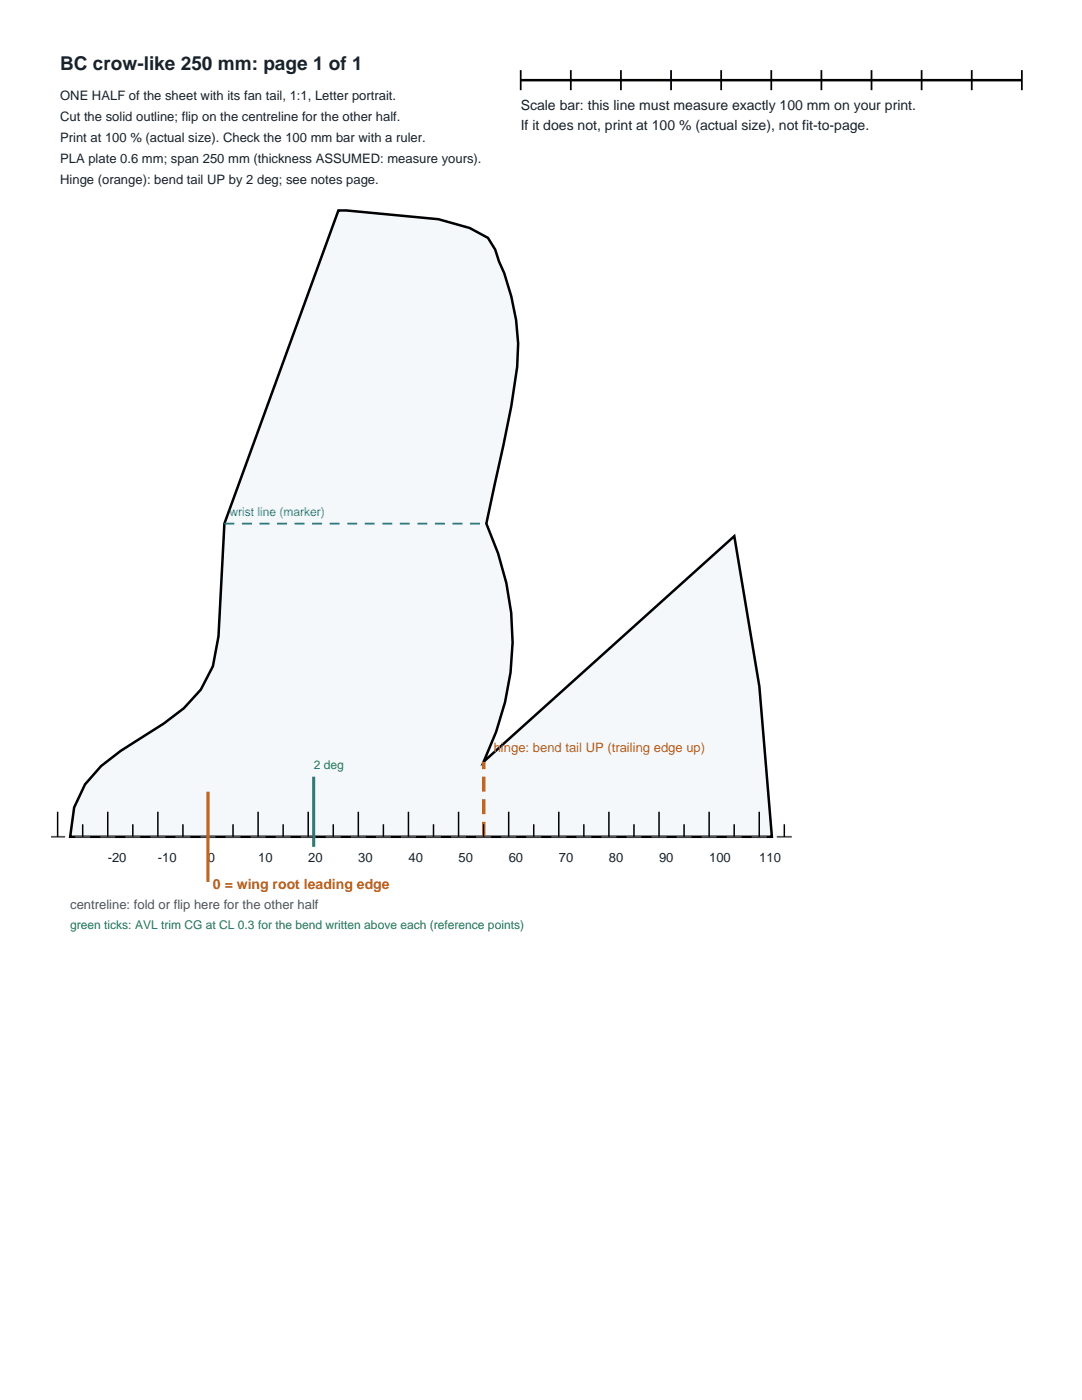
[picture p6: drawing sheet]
<svg xmlns="http://www.w3.org/2000/svg" width="216mm" height="279mm" viewBox="0 0 216 279" stroke-linecap="round" stroke-linejoin="round" font-family="sans-serif">
<defs><g id="words">
<text font-size="3.8" fill="#18222d" x="12" y="14">BC crow-like 250 mm: page 1 of 1</text>
<g font-size="2.8" fill="#18222d">
<text x="103.9" y="22">Scale bar: this line must measure exactly 100 mm on your print.</text>
<text x="103.9" y="26">If it does not, print at 100 % (actual size), not fit-to-page.</text>
</g>
<text font-size="2.8" fill="#c2621a" x="42.5" y="177.5">0 = wing root leading edge</text>
<g font-size="2.6" fill="#18222d">
<text x="12" y="20">ONE HALF of the sheet with its fan tail, 1:1, Letter portrait.</text>
<text x="12" y="24.2">Cut the solid outline; flip on the centreline for the other half.</text>
<text x="12" y="28.4">Print at 100 % (actual size). Check the 100 mm bar with a ruler.</text>
<text x="12" y="32.6">PLA plate 0.6 mm; span 250 mm (thickness ASSUMED: measure yours).</text>
<text x="12" y="36.8">Hinge (orange): bend tail UP by 2 deg; see notes page.</text>
<text x="21.5" y="172">-20</text>
<text x="31.5" y="172">-10</text>
<text x="41.5" y="172">0</text>
<text x="51.5" y="172">10</text>
<text x="61.5" y="172">20</text>
<text x="71.5" y="172">30</text>
<text x="81.5" y="172">40</text>
<text x="91.5" y="172">50</text>
<text x="101.5" y="172">60</text>
<text x="111.5" y="172">70</text>
<text x="121.5" y="172">80</text>
<text x="131.5" y="172">90</text>
<text x="141.5" y="172">100</text>
<text x="151.5" y="172">110</text>
</g>
<text font-size="2.6" fill="#c2621a" x="98.5" y="150">hinge: bend tail UP (trailing edge up)</text>
<text font-size="2.6" fill="#555" x="14" y="181.5">centreline: fold or flip here for the other half</text>
<text font-size="2.4" fill="#2b6cb0" x="45.8" y="103">wrist line (marker)</text>
<g font-size="2.4" fill="#1a7f4b">
<text x="62.6" y="153.5">2 deg</text>
<text x="14" y="185.5">green ticks: AVL trim CG at CL 0.3 for the bend written above each (reference points)</text>
</g>
</g></defs>
<path d="M67.5 42h1.6l18.4 1.8 6.2 1.7 3.7 2 1.4 2.3 .8 2.4a42.4 42.4 0 0 1 3.6 21.1l-1.2 7.8-5 23.4a54 54 0 0 1-.5 47.5l50-45 5 30 2.5 30h-140l.8-5.9 2.2-4.6 3.2-3.6 3.9-3 8.6-5.5 4-3.1 3.4-3.7 2.4-4.6 1.1-6 1.2-22.5z" fill="#f5f8fb" stroke="#000" stroke-width=".5"/>
<path d="M96.5 167v-15" fill="none" stroke="#c2621a" stroke-width=".7" stroke-dasharray="3 1.5" stroke-linecap="butt"/>
<path d="M44.8 104.5h52.2" fill="none" stroke="#2b6cb0" stroke-width=".35" stroke-dasharray="2 1.5" stroke-linecap="butt"/>
<path d="M10 167h148" fill="none" stroke="#555" stroke-width=".35" stroke-dasharray="3 2" stroke-linecap="butt"/>
<g fill="none" stroke="#000" stroke-width=".3">
<path d="M11.5 162v5M16.5 164.5v2.5M21.5 162v5M26.5 164.5v2.5M31.5 162v5M36.5 164.5v2.5M41.5 162v5M46.5 164.5v2.5M51.5 162v5M56.5 164.5v2.5M61.5 162v5M66.5 164.5v2.5"/>
<path d="M71.5 162v5M76.5 164.5v2.5M81.5 162v5M86.5 164.5v2.5M91.5 162v5M96.5 164.5v2.5M101.5 162v5M106.5 164.5v2.5M111.5 162v5M116.5 164.5v2.5M121.5 162v5M126.5 164.5v2.5"/>
<path d="M131.5 162v5M136.5 164.5v2.5M141.5 162v5M146.5 164.5v2.5M151.5 162v5M156.5 164.5v2.5"/>
</g>
<path d="M41.5 158v18" fill="none" stroke="#c2621a" stroke-width=".6" stroke-linecap="butt"/>
<path d="M62.6 155v14" fill="none" stroke="#1a7f4b" stroke-width=".6" stroke-linecap="butt"/>
<g fill="#fff">
<path d="M0 0h10v279.4h-10z"/>
<path d="M205.9 0h10v279.4h-10z"/>
<path d="M0 0h215.9v10h-215.9z"/>
<path d="M0 269.4h215.9v10h-215.9z"/>
</g>
<path d="M103.9 16h100" fill="none" stroke="#000" stroke-width=".5"/>
<path d="M103.9 14v4M113.9 14v4M123.9 14v4M133.9 14v4M143.9 14v4M153.9 14v4M163.9 14v4M173.9 14v4M183.9 14v4M193.9 14v4M203.9 14v4" fill="none" stroke="#000" stroke-width=".35"/>
<use href="#words"/>
</svg>
